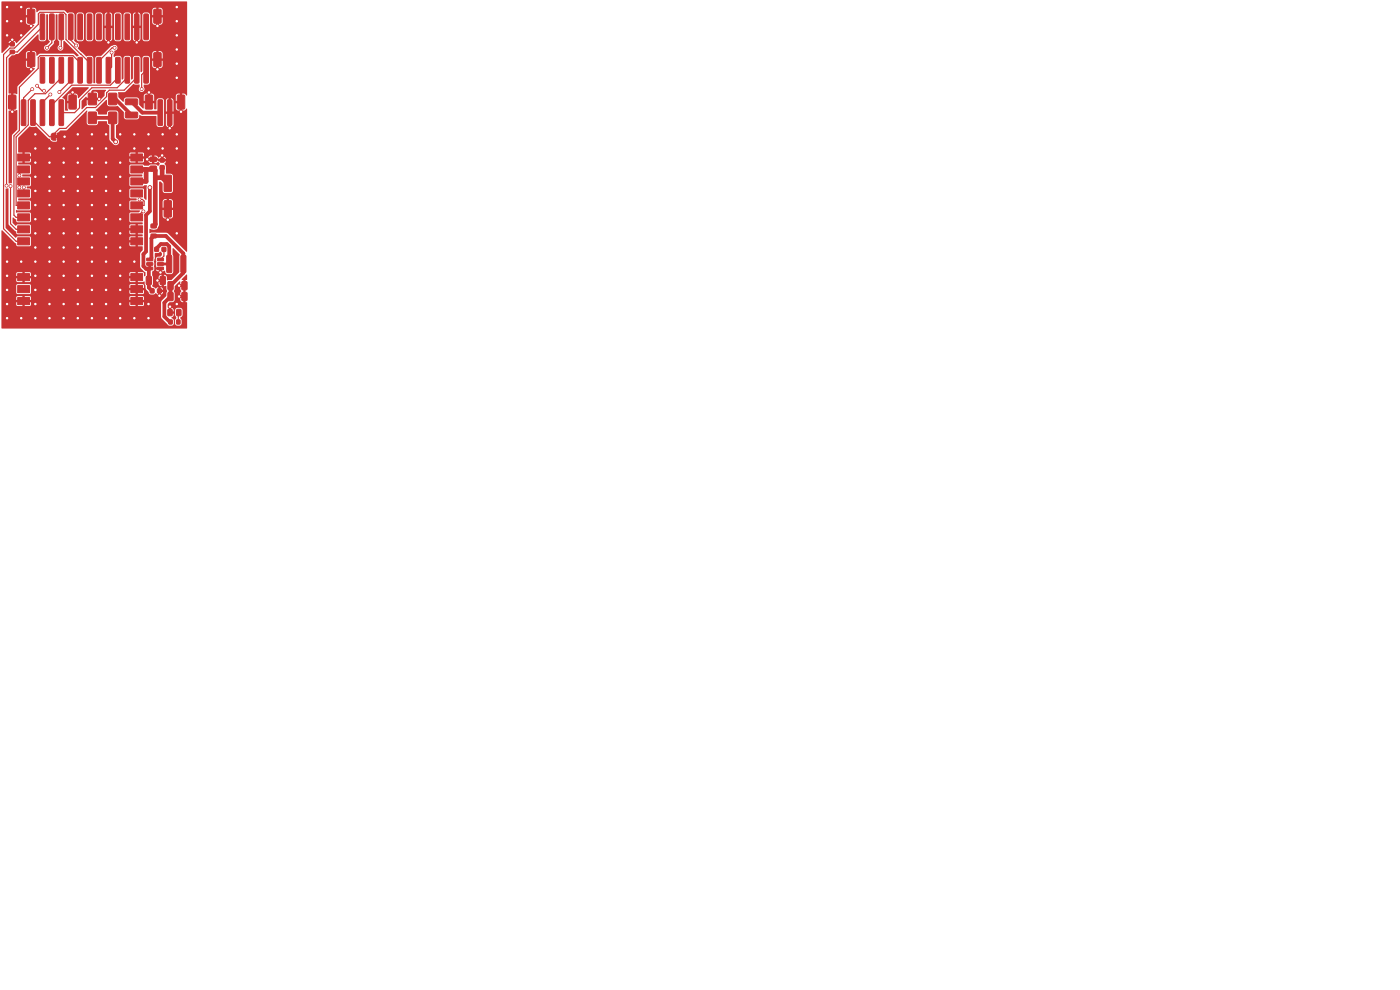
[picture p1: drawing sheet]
<svg xmlns="http://www.w3.org/2000/svg" width="297mm" height="210mm" viewBox="0 0 297 210" stroke-linecap="round" stroke-linejoin="round" font-family="sans-serif">
<path d="M11.8 28.7h.4v.6h-.4z" fill="#c83434"/>
<g fill="#c83434" stroke="#c83434" stroke-width=".21">
<path d="M8.6 3h.6l.3 .2v5l-.3 .3-.5-.1-.2-.2z"/>
<path d="M10.6 3h.6l.3 .2v5l-.3 .3-.5-.1-.2-.2z"/>
<path d="M12.6 3h.7l.2 .2v5l-.2 .3-.6-.1-.2-.2z"/>
<path d="M14.6 3h.6l.3 .2v5l-.3 .3-.5-.1-.2-.2z"/>
<path d="M16.6 3h.6l.3 .2v5l-.3 .3-.5-.1-.2-.2z"/>
<path d="M18.6 3h.6l.3 .2v5l-.3 .3-.5-.1-.2-.2z"/>
<path d="M20.6 3h.6l.3 .2v5l-.3 .3-.5-.1-.2-.2z"/>
<path d="M22.6 3h.6l.3 .2v5l-.3 .3-.5-.1-.2-.2z"/>
<path d="M24.6 3h.7l.2 .2v5l-.2 .3-.6-.1-.2-.2z"/>
<path d="M26.6 3h.7l.2 .2v5l-.2 .3-.6-.1-.2-.2z"/>
<path d="M28.6 3h.6l.3 .2v5l-.3 .3-.5-.1-.2-.2z"/>
<path d="M30.6 3h.6l.3 .2v5l-.3 .3-.5-.1-.2-.2z"/>
<path d="M5.9 2h1.3l.2 .1v2.6l-.2 .2-1.2 .1-.2-.2z"/>
<path d="M32.7 2h1.2l.3 .1v2.6l-.2 .2-1.1 .1-.3-.2z"/>
<path d="M32.1 49.7l1-.1 .1 .8-.2 .1h-.9l-.1-.2z"/>
<path d="M32.1 47.6l1-.1 .1 .7-.2 .2h-.9l-.1-.2z"/>
<path d="M11 28.4l.3-.1h.6v1.5l-.6-.1-.3-.1z"/>
<path d="M12.1 28.3h.7l.3 .3v.7l-.3 .4-.7 .1z"/>
<path d="M35.8 67.9h.7v.8h-.7z"/>
<path d="M37.5 67.9h.7v.8h-.7z"/>
<path d="M8.6 12.2h.6l.3 .2v5l-.3 .3-.5-.1-.2-.2z"/>
<path d="M10.6 12.2h.6l.3 .2v5l-.3 .3-.5-.1-.2-.2z"/>
<path d="M12.6 12.2h.7l.2 .2v5l-.2 .3-.6-.1-.2-.2z"/>
<path d="M14.6 12.2h.6l.3 .2v5l-.3 .3-.5-.1-.2-.2z"/>
<path d="M16.6 12.2h.6l.3 .2v5l-.3 .3-.5-.1-.2-.2z"/>
<path d="M18.6 12.2h.6l.3 .2v5l-.3 .3-.5-.1-.2-.2z"/>
<path d="M20.6 12.2h.6l.3 .2v5l-.3 .3-.5-.1-.2-.2z"/>
<path d="M22.6 12.2h.6l.3 .2v5l-.3 .3-.5-.1-.2-.2z"/>
<path d="M24.6 12.2h.7l.2 .2v5l-.2 .3-.6-.1-.2-.2z"/>
<path d="M26.6 12.2h.7l.2 .2v5l-.2 .3-.6-.1-.2-.2z"/>
<path d="M28.6 12.2h.6l.3 .2v5l-.3 .3-.5-.1-.2-.2z"/>
<path d="M30.6 12.2h.6l.3 .2v5l-.3 .3-.5-.1-.2-.2z"/>
<path d="M5.9 11.2h1.3l.2 .1v2.6l-.2 .2-1.2 .1-.2-.2z"/>
<path d="M32.7 11.2h1.2l.3 .1v2.6l-.2 .2-1.1 .1-.3-.2z"/>
<path d="M2.2 10.7h.8v.7h-.8z"/>
<path d="M2.2 9h.8v.7h-.8z"/>
<path d="M35.4 54.2h.8l.2 .1v3.3l-.1 .2-.7 .1-.2-.2z"/>
<path d="M38.4 54.2h.8l.2 .1v3.3l-.1 .2-.7 .1-.2-.2z"/>
<path d="M35.7 59.8l.8-.1 .2 .2v1.4l-.1 .2h-.8l-.2-.2z"/>
<path d="M38.6 59.8l.8-.1 .3 .2v1.4l-.2 .2h-.7l-.2-.2z"/>
<path d="M35.7 62.1l.8-.1 .2 .2v1.4l-.1 .2h-.8l-.2-.2z"/>
<path d="M38.6 62.1l.8-.1 .3 .2v1.4l-.2 .2h-.7l-.2-.2z"/>
<path d="M23.1 23.8h1.6v2.4h-1.6z"/>
<path d="M23.1 19.8h1.6v2.4h-1.6z"/>
<path d="M31.1 54.8h1.2l.1 .5h-1.2z"/>
<path d="M31.1 55.7h1.2l.1 .5-1.2 .1z"/>
<path d="M31.1 56.7h1.2l.1 .5h-1.2z"/>
<path d="M33.4 56.7h1.2l.1 .5h-1.2z"/>
<path d="M33.4 55.7h1.2l.1 .5-1.2 .1z"/>
<path d="M33.4 54.8h1.2l.1 .5h-1.2z"/>
<path d="M35.6 65.7l.7-.1 .2 .2v1l-.1 .2h-.6l-.2-.2z"/>
<path d="M37.5 65.7l.7-.1 .2 .2v1l-.1 .2h-.6l-.2-.2z"/>
<path d="M33.6 21.2h.6l.3 .2v5l-.3 .3-.5-.1-.2-.2z"/>
<path d="M35.6 21.2h.6l.3 .2v5l-.3 .3-.5-.1-.2-.2z"/>
<path d="M30.9 20.2h1.2l.3 .1v2.6l-.2 .2-1.2 .1-.2-.2z"/>
<path d="M37.7 20.2h1.2l.3 .1v2.6l-.2 .2-1.1 .1-.3-.2z"/>
<path d="M34.9 37.2h1.2l.3 .1v3.1l-.2 .2-1.1 .1-.3-.2z"/>
<path d="M34.9 42.6h1.2l.3 .1v3.1l-.2 .2-1.1 .1-.3-.2z"/>
<path d="M32.8 52.5h.8v.8h-.8z"/>
<path d="M34.4 52.5h.8v.8h-.8z"/>
<path d="M31.9 61.3h.8v.8h-.8z"/>
<path d="M33.4 61.3h.8v.8h-.8z"/>
<path d="M27.8 63.1h2.5v1.5h-2.5z"/>
<path d="M27.8 60.6h2.5v1.5h-2.5z"/>
<path d="M27.8 58h2.5v1.5h-2.5z"/>
<path d="M27.8 50.4h2.5v1.5h-2.5z"/>
<path d="M27.8 47.9h2.5v1.5h-2.5z"/>
<path d="M27.8 45.4h2.5v1.5h-2.5z"/>
<path d="M27.8 42.8h2.5v1.5h-2.5z"/>
<path d="M27.8 40.3h2.5v1.5h-2.5z"/>
<path d="M27.8 37.7h2.5v1.5h-2.5z"/>
<path d="M27.8 35.2h2.5v1.5h-2.5z"/>
<path d="M27.8 32.7h2.5v1.5h-2.5z"/>
<path d="M3.7 32.7h2.5v1.5h-2.5z"/>
<path d="M3.7 35.2h2.5v1.5h-2.5z"/>
<path d="M3.7 37.7h2.5v1.5h-2.5z"/>
<path d="M3.7 40.3h2.5v1.5h-2.5z"/>
<path d="M3.7 42.8h2.5v1.5h-2.5z"/>
<path d="M3.7 45.4h2.5v1.5h-2.5z"/>
<path d="M3.7 47.9h2.5v1.5h-2.5z"/>
<path d="M3.7 50.4h2.5v1.5h-2.5z"/>
<path d="M3.7 58h2.5v1.5h-2.5z"/>
<path d="M3.7 60.6h2.5v1.5h-2.5z"/>
<path d="M3.7 63.1h2.5v1.5h-2.5z"/>
<path d="M31.1 58.7l.8-.1 .2 .2v1.4l-.1 .2h-.8l-.2-.2z"/>
<path d="M34 58.7l.8-.1 .3 .2v1.4l-.2 .2h-.7l-.2-.2z"/>
<path d="M26.6 23.8h2.5l.1 .2v.9l-.2 .1h-2.3l-.1-.2z"/>
<path d="M26.6 21h2.5l.1 .2v.9l-.2 .1h-2.3l-.1-.2z"/>
<path d="M31.8 35.3l1.3-.1 .1 .3v.5l-.2 .2h-1.1l-.1-.2z"/>
<path d="M31.8 33.4l1.3-.1 .1 .3v.5l-.2 .2h-1.1l-.1-.2z"/>
<path d="M34 35.1h.8v.8h-.8z"/>
<path d="M34 33.6h.8v.8h-.8z"/>
<path d="M4.6 21.2h.7l.2 .2v5l-.2 .3-.6-.1-.2-.2z"/>
<path d="M6.6 21.2h.7l.2 .2v5l-.2 .3-.6-.1-.2-.2z"/>
<path d="M8.6 21.2h.6l.3 .2v5l-.3 .3-.5-.1-.2-.2z"/>
<path d="M10.6 21.2h.6l.3 .2v5l-.3 .3-.5-.1-.2-.2z"/>
<path d="M12.6 21.2h.7l.2 .2v5l-.2 .3-.6-.1-.2-.2z"/>
<path d="M1.9 20.2h1.2l.3 .1v2.6l-.2 .2-1.2 .1-.2-.2z"/>
<path d="M14.7 20.2h1.2l.3 .1v2.6l-.2 .2-1.2 .1-.2-.2z"/>
<path d="M18.8 23.8h1.6v2.4h-1.6z"/>
<path d="M18.8 19.8h1.6v2.4h-1.6z"/>
<circle cx="6.8" cy="18.9" r=".3"/>
<circle cx="30.1" cy="18.9" r=".3"/>
<circle cx="4.1" cy="39.8" r=".3"/>
<circle cx="16.1" cy="9.7" r=".3"/>
<circle cx="12.8" cy="10.1" r=".3"/>
<circle cx="4.1" cy="37.2" r=".3"/>
<circle cx="21" cy="21" r=".3"/>
<circle cx="16.5" cy="34.5" r=".3"/>
<circle cx="22.5" cy="52.5" r=".3"/>
<circle cx="10.5" cy="55.5" r=".3"/>
<circle cx="7.5" cy="28.5" r=".3"/>
<circle cx="15.4" cy="19.6" r=".3"/>
<circle cx="19.5" cy="43.5" r=".3"/>
<circle cx="2.6" cy="8.4" r=".3"/>
<circle cx="19.5" cy="37.5" r=".3"/>
<circle cx="16.5" cy="67.5" r=".3"/>
<circle cx="16.5" cy="40.5" r=".3"/>
<circle cx="10.5" cy="61.5" r=".3"/>
<circle cx="37.5" cy="28.5" r=".3"/>
<circle cx="19.5" cy="34.5" r=".3"/>
<circle cx="7.5" cy="49.5" r=".3"/>
<circle cx="22.5" cy="46.5" r=".3"/>
<circle cx="1.5" cy="58.5" r=".3"/>
<circle cx="10.5" cy="37.5" r=".3"/>
<circle cx="13.5" cy="46.5" r=".3"/>
<circle cx="4.5" cy="4.5" r=".3"/>
<circle cx="37.5" cy="10.5" r=".3"/>
<circle cx="19.5" cy="46.5" r=".3"/>
<circle cx="16.5" cy="43.5" r=".3"/>
<circle cx="28.5" cy="55.5" r=".3"/>
<circle cx="7.5" cy="37.5" r=".3"/>
<circle cx="19.5" cy="61.5" r=".3"/>
<circle cx="22.5" cy="34.5" r=".3"/>
<circle cx="16.5" cy="64.5" r=".3"/>
<circle cx="1.5" cy="7.5" r=".3"/>
<circle cx="7.5" cy="43.5" r=".3"/>
<circle cx="22.5" cy="43.5" r=".3"/>
<circle cx="28.5" cy="28.5" r=".3"/>
<circle cx="19.5" cy="55.5" r=".3"/>
<circle cx="4.5" cy="7.5" r=".3"/>
<circle cx="31.2" cy="33.8" r=".3"/>
<circle cx="36.1" cy="65" r=".3"/>
<circle cx="34.5" cy="31.5" r=".3"/>
<circle cx="25.5" cy="52.5" r=".3"/>
<circle cx="13.5" cy="49.5" r=".3"/>
<circle cx="22.5" cy="58.5" r=".3"/>
<circle cx="38" cy="60.6" r=".3"/>
<circle cx="10.5" cy="67.5" r=".3"/>
<circle cx="33.4" cy="5.5" r=".3"/>
<circle cx="37.5" cy="4.5" r=".3"/>
<circle cx="19.5" cy="49.5" r=".3"/>
<circle cx="25.5" cy="37.5" r=".3"/>
<circle cx="1.5" cy="61.5" r=".3"/>
<circle cx="22.5" cy="55.5" r=".3"/>
<circle cx="13.5" cy="52.5" r=".3"/>
<circle cx="16.5" cy="49.5" r=".3"/>
<circle cx="31.5" cy="31.5" r=".3"/>
<circle cx="13.5" cy="34.5" r=".3"/>
<circle cx="13.7" cy="29" r=".3"/>
<circle cx="31.5" cy="28.5" r=".3"/>
<circle cx="7.5" cy="58.5" r=".3"/>
<circle cx="19.5" cy="31.5" r=".3"/>
<circle cx="13.5" cy="55.5" r=".3"/>
<circle cx="22.5" cy="64.5" r=".3"/>
<circle cx="7.5" cy="67.5" r=".3"/>
<circle cx="22.5" cy="31.5" r=".3"/>
<circle cx="10.5" cy="40.5" r=".3"/>
<circle cx="1.5" cy="52.5" r=".3"/>
<circle cx="35.6" cy="46.6" r=".3"/>
<circle cx="25.5" cy="61.5" r=".3"/>
<circle cx="33.4" cy="14.7" r=".3"/>
<circle cx="31.5" cy="64.5" r=".3"/>
<circle cx="22.5" cy="61.5" r=".3"/>
<circle cx="7.5" cy="55.5" r=".3"/>
<circle cx="19.5" cy="64.5" r=".3"/>
<circle cx="38.4" cy="23.7" r=".3"/>
<circle cx="25.5" cy="58.5" r=".3"/>
<circle cx="19.5" cy="52.5" r=".3"/>
<circle cx="7.5" cy="61.5" r=".3"/>
<circle cx="10.5" cy="49.5" r=".3"/>
<circle cx="33.8" cy="62.7" r=".3"/>
<circle cx="1.5" cy="4.5" r=".3"/>
<circle cx="6.6" cy="14.7" r=".3"/>
<circle cx="25.5" cy="34.5" r=".3"/>
<circle cx="4.5" cy="67.5" r=".3"/>
<circle cx="10.5" cy="58.5" r=".3"/>
<circle cx="25.5" cy="49.5" r=".3"/>
<circle cx="10.5" cy="52.5" r=".3"/>
<circle cx="13.5" cy="40.5" r=".3"/>
<circle cx="34" cy="57.8" r=".3"/>
<circle cx="28.5" cy="31.5" r=".3"/>
<circle cx="34.4" cy="33" r=".3"/>
<circle cx="7.5" cy="40.5" r=".3"/>
<circle cx="7.5" cy="31.5" r=".3"/>
<circle cx="29" cy="9" r=".3"/>
<circle cx="31.5" cy="67.5" r=".3"/>
<circle cx="19.5" cy="58.5" r=".3"/>
<circle cx="37.5" cy="16.5" r=".3"/>
<circle cx="25.5" cy="43.5" r=".3"/>
<circle cx="1.5" cy="55.5" r=".3"/>
<circle cx="16.5" cy="31.5" r=".3"/>
<circle cx="10.5" cy="64.5" r=".3"/>
<circle cx="36" cy="27.2" r=".3"/>
<circle cx="22.5" cy="67.5" r=".3"/>
<circle cx="19.5" cy="67.5" r=".3"/>
<circle cx="13.5" cy="31.5" r=".3"/>
<circle cx="10.5" cy="46.5" r=".3"/>
<circle cx="33.4" cy="59.5" r=".3"/>
<circle cx="22.5" cy="40.5" r=".3"/>
<circle cx="13.5" cy="58.5" r=".3"/>
<circle cx="16.5" cy="61.5" r=".3"/>
<circle cx="23" cy="9" r=".3"/>
<circle cx="16.5" cy="55.5" r=".3"/>
<circle cx="16.5" cy="37.5" r=".3"/>
<circle cx="22.5" cy="49.5" r=".3"/>
<circle cx="7.5" cy="46.5" r=".3"/>
<circle cx="37.5" cy="7.5" r=".3"/>
<circle cx="13.5" cy="61.5" r=".3"/>
<circle cx="19.5" cy="28.5" r=".3"/>
<circle cx="37.5" cy="1.5" r=".3"/>
<circle cx="13.5" cy="64.5" r=".3"/>
<circle cx="10.5" cy="34.5" r=".3"/>
<circle cx="1.5" cy="1.5" r=".3"/>
<circle cx="16.5" cy="52.5" r=".3"/>
<circle cx="25.5" cy="64.5" r=".3"/>
<circle cx="1.5" cy="64.5" r=".3"/>
<circle cx="19.5" cy="40.5" r=".3"/>
<circle cx="22.5" cy="28.5" r=".3"/>
<circle cx="25.5" cy="55.5" r=".3"/>
<circle cx="25.5" cy="28.5" r=".3"/>
<circle cx="16.5" cy="58.5" r=".3"/>
<circle cx="7.5" cy="34.5" r=".3"/>
<circle cx="7.5" cy="64.5" r=".3"/>
<circle cx="16.5" cy="28.5" r=".3"/>
<circle cx="37.5" cy="64.5" r=".3"/>
<circle cx="10.5" cy="31.5" r=".3"/>
<circle cx="13.5" cy="43.5" r=".3"/>
<circle cx="25.5" cy="40.5" r=".3"/>
<circle cx="13.5" cy="67.5" r=".3"/>
<circle cx="25.5" cy="46.5" r=".3"/>
<circle cx="37.5" cy="49.5" r=".3"/>
<circle cx="2.6" cy="23.7" r=".3"/>
<circle cx="1.5" cy="67.5" r=".3"/>
<circle cx="34.5" cy="28.5" r=".3"/>
<circle cx="6.6" cy="5.5" r=".3"/>
<circle cx="22.5" cy="37.5" r=".3"/>
<circle cx="25.5" cy="67.5" r=".3"/>
<circle cx="31.6" cy="19.6" r=".3"/>
<circle cx="7.5" cy="52.5" r=".3"/>
<circle cx="10.5" cy="43.5" r=".3"/>
<circle cx="37.5" cy="34.5" r=".3"/>
<circle cx="16.5" cy="46.5" r=".3"/>
<circle cx="4.5" cy="1.5" r=".3"/>
<circle cx="4.5" cy="55.5" r=".3"/>
<circle cx="37.5" cy="31.5" r=".3"/>
<circle cx="13.5" cy="37.5" r=".3"/>
<circle cx="37.5" cy="13.5" r=".3"/>
<circle cx="38" cy="62.9" r=".3"/>
<circle cx="28.5" cy="67.5" r=".3"/>
<circle cx="23.7" cy="11.1" r=".3"/>
<circle cx="9.3" cy="19.3" r=".3"/>
<circle cx="10.7" cy="20" r=".3"/>
<circle cx="7.9" cy="18.2" r=".3"/>
<circle cx="9.9" cy="10.1" r=".3"/>
<circle cx="5.1" cy="39.8" r=".3"/>
<circle cx="30.4" cy="44.8" r=".3"/>
<circle cx="24.3" cy="10.1" r=".3"/>
<circle cx="2.2" cy="39.5" r=".3"/>
<circle cx="12.6" cy="19.5" r=".3"/>
<circle cx="1.4" cy="39.4" r=".3"/>
<circle cx="29.6" cy="42.3" r=".3"/>
<circle cx="31.8" cy="39.8" r=".4"/>
<circle cx="24.6" cy="30.1" r=".4"/>
</g>
<path d="M29 36h3.2l.3-.3 .4 .4v11.5l-.3 .3M31 36v2.5h-2M32.9 37.7h1.5M34.4 35.5v2.2M34.4 37.7l1.2 1.2" fill="none" stroke="#c83434" stroke-width="1"/>
<g fill="none" stroke="#c83434" stroke-width=".25">
<path d="M6.8 18.9l-1.8 1.9v3.1M7.9 18.2l1 1.1h.4M9 5.7l-5.3 5.3h-1.1l-1.2 1.2v27.2M11 5.7v3.4l-1.1 1M13 5.7v4.3l-.2 .1M13 14.9v1.6l-3.4 3.4h-2.2l-1.4 1.4v5.2l-2.6 2.6v14.5h1.6M15 5.7v2.8l1.1 1.2M15 14.9v2.2l-2.4 2.4M17 14.9v-1.6l-1.5-1.5h-7l-.4 .4v2.3l-4 4v9.2l-1.1 1.1v16.8l.4 .5h1.6M19 14.9v-1.6l-5-4.9v-5.3l-.5-.5h-5l-.4 .3v2.3l-5 5h-1l-1.3 1.4v36.9l2.6 2.7h1.6M23.7 11.1v3.1l-.7 .7M24.3 10.1h-.5l-2.8 2.8v2"/>
<path d="M25 14.9v1.6l-1.6 1.6h-8.2l-4.2 4.2v1.6M27 14.9v1.6l-2.1 2.1h-5.4l-2.6 2.6v1.7l-1.1 1h-2.8M29 14.9v1.6l-2.7 2.6h-3.1l-.6 .6v.8l-2.3 2.3h-1.9l-4.4 4.4h-1.4l-1.3 1.3v.5h-.8l-3.5-3.5v-1.6M31 14.9l-.9 .9v3.1M2.2 39.5v8l1.2 1.2h1.6M5 36l-.9 .8v.4M5 38.5l-.9 .9v.4M5.1 39.8l-.1 1.2M10.7 20l-1.7 1.7v2.2M29.6 42.3h.6l.4 .4v.9h-1.6M30.4 44.8l-1.4 1.3M34.8 52.9v1.4l-.8 .8"/>
<path d="M37.9 66.3l-.1 2"/>
</g>
<path d="M19.6 25h4.3v4.4l.7 .7M23.9 21h.6l3.4 3.4M27.9 21.6l2.3 2.3h3.8M31.8 39.8v5l-.8 .8v7.8l-.6 .5v2.6l.6 .5h.8M31.6 57v4l.7 .7M32.1 54.7v-4.2l.5-.4h2.6l3.7 3.7v4.1l-2.7 2.7v2.3l-1.3 1.3v2.9l1.3 1.2M33.2 52.9v-.2l.9-.9h1.3l.5 .5v3.7" fill="none" stroke="#c83434" stroke-width=".8"/>
<path d="M31.8 56v1M32.1 54.7l-.3 .4M34 56h1.9" fill="none" stroke="#c83434" stroke-width=".6"/>
<g fill="none" stroke="#c83434" stroke-width=".5">
<path d="M2.6 8.4v1M6.6 3.5v2M6.6 12.7v2M15.4 19.6v2.1M23 5.7v3.3M29 5.7v3.3M31.6 19.6v2.1M33.4 3.5v2M33.4 12.7v2M2.6 21.7v2M12.6 29h1.1M19.6 21h1.4"/>
<path d="M31.2 33.8h1.3M34.4 33v1M36 23.9v3.3M38.4 21.7v2M33.4 59.5h1.1M34 57v.8M35.6 44.3v2.3M33.8 61.7v1M36.1 65.1v1.2M38 62.9h1.1M38 60.6h1.1"/>
</g>
<g fill="#c83434">
<path d="M.3 .4h39.4v19.8h-.2l-.4-.3h-.5v3.6l.6-.1 .4-.4 .1 .2v30.2h-.2l-4-4-3.3-.1-.4 .2-.1-.8 .2-.1a1.18 1.18 0 0 0 1.2 0 1.18 1.18 0 0 0 .6-1.1v-1.7h.8l.2 .4 .3 .2 1.3-.1 .4-.5v-1.2h-.9v1.8h-.4v-1.8h-.9v1.2h-.8v-3h.8v1.3h2.2v-1.4l-.3-.4h-.6v1.8h-.4v-1.8h-.6l-.3 .5h-.8v-4.2l.4-.1 .4 .5v1.4l.2 .4 .3 .2 1.4-.1 .3-.5v-3l-.4-.5-1.1-.1v-1.6l-.3-.5 .3-.5h-1.6l-.1-.1h-.7v.5h.3a.42 .42 0 0 1 .7-.2 .42 .42 0 0 1 0 .7 .42 .42 0 0 1-.7-.2h-1.1l-.5 .2h-.9l-.3-.2h-2.6l-.3 .3v1.5l.2 .3h2.5l.1 .1-.1 .3-2.5 .1-.2 .2 .1 1.7 .2 .1h2.6l.3-.2h.5l.1 .1-.2 3-.5-.4 .1-1.8-.2-.2h-2.7l-.3 .2 .1 1.8 1.5 .2-.1 .3h-1.2l-.2 .1v1.9l.2 .1h1.9l.1 .2-.3 .3h-1.8l-.2 .2 .1 1.6 .2 .3h2.5l.1 .1-.1 .3h-1v2.1h1l.1 .1-.1 .3h-1v2.1l1.1 .1v.8l-.6 .7v2.7l.2 .4 1 .9v.6l-.3 .2-.1-.6-.2-.3h-1.1v2.1h1.1l.3-.1 .3 1.5 .8 1.1 .3 .2 .8-.1a.3 .3 0 0 1 .2-.2 .3 .3 0 0 1 .3 .2l.8 .1 .3-.2 .2-.3h-.5v.5h-.5v-1l1-.1-.4-.5h-.1v.6h-.5v-.6l-.4 .2a.36 .36 0 0 1-.6-.2h-.1a.42 .42 0 0 1 0-.7h1.1l.2 .3 .5 .2v-.9h-.7v.4h-1.1v-1.4h1.1v.5h.7v-1l-.5 .2-.2 .3h-1.1l-.2-.4v-.8l.4-.4h.4l.2 .3 .5 .1v-.4h-1.1l-.1-.7 .2-2.8 .9-.1a.33 .33 0 0 1 .4-.2 .33 .33 0 0 1 .2 .3v.5l-.2 .2-.7 .1-.3 .2v2h.9v.3h.3v.6l.7-.2 .2 .6 .4 .2 .7-.1 .4-.4-.1-5h.2l1.3 1.3-.1 3.8-1.6 1.6-.9 .1-.2-.9-.5-.3v2.4h.5l.2 1.1-.2 1-1.1 1.2v3.2l.1 .4 1.3 1.3 .9 .2a.83 .83 0 0 0 .4-1.1h.2v.7l.3 .3 .7 .1 .4-.3v-.9l-.2-.5 .4-.5v-1.1l-.1-.3-.9-.2-.5 .3-.1 1.2 .3 .7-.3 .5h-.2l-.5-.6a.73 .73 0 0 0 .4-.8l-.7-.1v-.2l-.3-.1v-.1h1a.58 .58 0 0 0-.5-.8v.8h-.5v-.8l-.2-.1v-.7l.4-.4 .8-.1 .3-.4h1.1l.2 .3 .5 .2v-.9h-.7v.4h-1.1v-1.4l-.2-.5 .2-.4h1.1l.3 .5-.2 .3-.1 .6h.7v-1.8h-.7v.4h-1.1v-.5l1-1.1 .2 .1-.1 .6h.7v-1h-.3v-.2l1-1 .1 1.1-.3 .1v4.7l.3 .1-.1 5.5h-39.2l-.1-.1v-4.9h3.2l.2 .2h2.6l.2-.2h21l.2 .2h2.6l.2-.2v-.6h-1.3v.8h-.5v-.8h-1.2v.6h-20.9v-.6h-1.3v.8h-.6v-.8h-1.2v.6h-3.2v-1.6h3.1v.5h3.1v-.5h21v.5h3v-.5l-.2-.3h-1.1v.8h-.5v-.8h-1l-.2 .3h-21l-.2-.3h-1v.8h-.6v-.8h-1l-.3 .3h-3.1v-2.6h3.1l.1 1.6 .2 .3h2.6l.3-.3h20.9l.2 .3h2.6l.2-.3v-.5h-1.3v.8h-.5v-.8h-1.2v.5h-20.9v-1.6h20.9v.6h3v-.6l-.2-.2h-1.1v.8h-.5v-.8h-1l-.2 .2h-20.9l-.3-.2h-2.6l-.3 .2h-3.1v-.9h3.2l.2 .2h2.6l.2-.2h21l.2 .2h1v-.8h-1.2v.6h-20.9v-.6h-1.3v.8h-.6v-.8h-1.2v.6h-3.2v-1.6h3.1v.5h3.1v-.5h21v.5h1.2v-.8h-1l-.2 .3h-21l-.2-.3h-1v.8h-.6v-.8h-1l-.3 .3h-3.1l.1-9.1 3 2.7 .1 .5 .2 .1h2.6l.3-.2h20.9l.2 .2h1v-.8h-1.2v.6h-20.9v-.8v-.8h20.9v.5h1.2v-.8h-1l-.2 .3h-20.9l-.3-.3h-2.6l-.4 .3-2.1-2.1v-8.2l.1-.1 .4-.1 .1 .2v7.4l1.6 1.6 .1 .5 .2 .1h2.6l.3-.3h20.9l.2 .3h1v-.8h-1.2v.5h-20.9v-.8v-.7h20.9v.5h1.2v-.8h-1l-.2 .3h-20.9l-.3-.3h-2.6l-.4 .3-.6-.6v-1.2l.7 .5 .1 .4 .2 .2h2.6l.3-.3v-1.6l-.2-.2h-2.9l-.1-.1 .1-.4h2.8l.3-.2v-1.6l-.2-.2-2.4-.1-.2-.1 .2-.3h2.3l.2-.2v-1.8l-.8-.3v-.2l.6-.1 .2-.2v-1.6l-.2-.3h-1.5l-.1-.1 .1-.3h1.5l.2-.1v-1.8l-.2-.2h-2.3l-.1-.4h2.4l.2-.3h21l.2 .3h2.6l.2-.4h1l.3 .4 .4 .1v-.5h-1.7v-.4h-1.3v.8h-.5v-.8h-1.2v.5h-20.9v-.5h-1.3v.8h-.6v-1h26.8l3.7 .2-.4-.5h-.2v.5h-.5v-.5l-.5 .3a.75 .75 0 0 0-.8-.5v.6h-.6v-.6l-.4 .1-.3 .4h-26.8v-.3h1.8v-.6h21v.6h3v-.6l-.2-.2h-1.1v.8h-.5v-.8h-1l-.2 .2h-21l-.2-.2h-1v.8h-.6v-.8l-.8-.1v-3.1l2.4-2.4 .4 .2 1-.2 3.1 3.1 .4 .1 .6 .1 .3-.2 .1-1.6 .6-.6 1.4-.1 4.2-4.2 .2 .2-.2 .4 .1 2.3 .3 .2 1.5 .1a.74 .74 0 0 0 .6-.9l1.8 .1a.84 .84 0 0 0 .5 .9v2.9l.8 .9a.7 .7 0 0 0 1 .1 .7 .7 0 0 0 0-1l-.4-.5v-2.4l.5-.6v-2.2l-.4-.4h-1.5a.83 .83 0 0 0-.6 .8l-1.8-.1a.83 .83 0 0 0-.5-.8l2.3-2.2 .1 .9 .3 .4h2l1.3 1.3v1.1l.3 .4h2.4a.76 .76 0 0 0 .6-.9l.5 .2h3l.1 1.9 .3 .4h.9l.4-.5h.4l.3 .5h.9l.4-.4v-2.3h-.6v2.8h-.5v-2.8h-.5v2.2h-.4v-5h.4v2.3h1.6v-.8h.5l.3 .5 .5 .1v-1.6h-.8v1h-.5v-1.6l-.2-.3-.4-.1v2.8h-.5v-2.8l-.3 .1-.2 .4h-.4l-.4-.5h-.8l-.2 .1-.2 .4v1.7l-.4 .1-.1-.1v-1.2h-2.2v1l-.1 .1-.9-.8v-1.1l-.3-.4h-2.5a.62 .62 0 0 0-.4 .8l-.2 .1-1-1v-.2h5.4v1h2.2v-1h4.6v1h.8v-1.5h-.5l-.3 .5h-4.6l-.3-.5h-.6v1.5h-.5v-1.5h-.5l-.3 .5h-5.4v-.8l1.4-.1 1.8-1.7 .4 .2 .8-.1 .1 .5a.62 .62 0 0 0 0 .9 .62 .62 0 0 0 .9 0 .62 .62 0 0 0 0-.9v-.5h.9l.4-.4v-3.6h.5l.4 .5h1.4l.4-.4v-1.1h-.9v1.6h-.5v-1.6h-.8v1h-.5l-.1-1.8-.3-.2h-.9l-.3 .5v2.6l-.3 .3-.2-3.2-.3-.2h-.9l-.3 .5v4.2l-.3 .3-.1-4.6-.4-.4h-.9l-.3 .5v4.2l-.3 .3-.1-4.6-.5-.5-.7 .1-.4 .2-.1-.5 .1-.2h8.1v1h2.2v-1l-.2-.4-.7-.1v1.5h-.5v-1.5h-.5l-.3 .5h-8.1l.1-.6a.65 .65 0 0 0 .5-1 .65 .65 0 0 0-1.1-.1l-2.2 2.1-.9 .1-.3 .2-.1 5.4-.1 .1-.3-.1-.1-5.4-.4-.3-1 .2-1.8-1.7v-.2a.63 .63 0 0 0 .2-.7 .63 .63 0 0 0-.6-.4l-.4-.4 .1-5.4h.4v5.1l.5 .5 .7-.1 .4-.4v-5.1h.4v5.1l.5 .5 .7-.1 .4-.4v-5.1h.4v5.1l.5 .5 .8-.1 .3-.5h.4l.2 .4 .3 .2 .7-.1 .4-.4v-2.3h-.6v2.8h-.4v-2.8h-.6v2.2h-.4v-5h.4v2.3h1.6v-2.3h.4v5l.2 .4 .3 .2 .7-.1 .4-.4v-5.1h.4v5.1l.5 .5 .8-.1 .3-.5h.4l.2 .4 .3 .2 .7-.1 .4-.4v-2.3h-.6v2.8h-.5v-2.8h-.5v2.2h-.4v-5h.4v2.3h1.6v-2.3h.4v5l.2 .4 .3 .2 .7-.1 .4-.4v-3.6h.5l.4 .5h1.4l.4-.4v-1.1h-.9v1.6h-.5v-1.6h-.8v1h-.5v-1.5l-.2-.4-.2-.1h-.8l-.4 .5h-.4l-.2-.4-.4-.1v2.8h-.5v-2.8l-.3 .1-.2 .4h-.4l-.2-.4-.3-.2-.8 .1-.3 .5h-.4l-.4-.5h-.8l-.4 .5h-.4l-.2-.4-.4-.1v2.8h-.4v-2.8l-.4 .1-.2 .4h-.4l-.2-.4-.3-.2-.8 .1-.3 .5h-.4l-.4-.5h-.8l-.4 .5h-.4l-.3-.5-.8-.1-.3 .2-.2 .4h-.4l-.3-.5-1.2 .1-.7-.6h-5.2l-.5 .4-.2-.4h24.6v1h2.2v-1.1l-.3-.4h-.6v1.5h-.5v-1.5h-.5l-.3 .5h-24.6l-.3-.5h-.6v3.6h.4v.2l-3.6 3.6-.8-.4v.6l-.2 .1-.1 .2h-.7v.3l-1.3 1.3-.2-.1v-2h2v-.4l-.3 .1-.2 .3h-1.5v-4.4h5.2l.3 .5 .5 .1v-1.6h-.8v1h-5.2v-2.5h5.2v1h.8v-1.5h-.5l-.3 .5h-5.2z"/>
<path d="M9.8 3.1l.4 .1v5l.4 .6-.6 .7a.62 .62 0 0 0-.7 .6 .62 .62 0 0 0 .7 .7 .62 .62 0 0 0 .6-.7l.7-.8 .1-.6 .4-.4v-5.1l.1-.2 .3 .2v5l.4 .6v.7a.62 .62 0 0 0-.4 .8 .62 .62 0 0 0 .7 .4 .62 .62 0 0 0 .5-.6v-1.3l.2-.1 3.1 3.1-.4 .2-.8-.6h-7l-.6 .4-.2-.1a.67 .67 0 0 0-.1-.7 .67 .67 0 0 0-.8-.1v3.6h.5l.1 .1-3.6 3.6-.1 1.7h-.9v3.6l.8-.2 .1 .1v4l-1.2 1.4v10l-.6 .1-.1-.1v-15.2l.5-.1v-3.6l-.5-.2v-5.8h3.7l.3 .5 .5 .1v-1.6h-.8v1h-3.7v-1.4l.7-.8h.5l.4-.2 .5-.1h1.6v1h.8v-1.5h-.5l-.3 .5h-1.6l4.1-4.1 .2 .1v.9l.2 .3 .3 .2 .9-.2 .2-.4z"/>
<path d="M13.5 20.4h.8v1h.8v-1.5h-.5l-.3 .5h-.8l1.9-1.9h3.4v.2l-2.1 2.1-.2-.1a.67 .67 0 0 0-.2-.7 .67 .67 0 0 0-.6-.1l-.1 1.7-.2 .1-.1 .2h-1v1l.2 .4-.2 .2-.5-.1v-2.1l-.6-.5z"/>
<path d="M19.6 19.1l2.8-.1 .1 .2-.3 .3v.8l-1.2 1.2h-.2v-.2h-2.4v.7a.27 .27 0 0 1 0 .3 .27 .27 0 0 1-.3 .2l-.6 .6h-.2v-1.7l.9-.9h.2v.3h2.4v-.9l-.5-.4h-.5v1.3h-.5v-1.4z"/>
</g>
<g fill="#fff" stroke="#fff" stroke-width=".21">
<circle cx="6.8" cy="18.9" r=".15"/>
<circle cx="30.1" cy="18.9" r=".15"/>
<circle cx="4.1" cy="39.8" r=".15"/>
<circle cx="16.1" cy="9.7" r=".15"/>
<circle cx="12.8" cy="10.1" r=".15"/>
<circle cx="4.1" cy="37.2" r=".15"/>
<circle cx="21" cy="21" r=".15"/>
<circle cx="16.5" cy="34.5" r=".15"/>
<circle cx="22.5" cy="52.5" r=".15"/>
<circle cx="10.5" cy="55.5" r=".15"/>
<circle cx="7.5" cy="28.5" r=".15"/>
<circle cx="15.4" cy="19.6" r=".15"/>
<circle cx="19.5" cy="43.5" r=".15"/>
<circle cx="2.6" cy="8.4" r=".15"/>
<circle cx="19.5" cy="37.5" r=".15"/>
<circle cx="16.5" cy="67.5" r=".15"/>
<circle cx="16.5" cy="40.5" r=".15"/>
<circle cx="10.5" cy="61.5" r=".15"/>
<circle cx="37.5" cy="28.5" r=".15"/>
<circle cx="19.5" cy="34.5" r=".15"/>
<circle cx="7.5" cy="49.5" r=".15"/>
<circle cx="22.5" cy="46.5" r=".15"/>
<circle cx="1.5" cy="58.5" r=".15"/>
<circle cx="10.5" cy="37.5" r=".15"/>
<circle cx="13.5" cy="46.5" r=".15"/>
<circle cx="4.5" cy="4.5" r=".15"/>
<circle cx="37.5" cy="10.5" r=".15"/>
<circle cx="19.5" cy="46.5" r=".15"/>
<circle cx="16.5" cy="43.5" r=".15"/>
<circle cx="28.5" cy="55.5" r=".15"/>
<circle cx="7.5" cy="37.5" r=".15"/>
<circle cx="19.5" cy="61.5" r=".15"/>
<circle cx="22.5" cy="34.5" r=".15"/>
<circle cx="16.5" cy="64.5" r=".15"/>
<circle cx="1.5" cy="7.5" r=".15"/>
<circle cx="7.5" cy="43.5" r=".15"/>
<circle cx="22.5" cy="43.5" r=".15"/>
<circle cx="28.5" cy="28.5" r=".15"/>
<circle cx="19.5" cy="55.5" r=".15"/>
<circle cx="4.5" cy="7.5" r=".15"/>
<circle cx="31.2" cy="33.8" r=".15"/>
<circle cx="36.1" cy="65.1" r=".15"/>
<circle cx="34.5" cy="31.5" r=".15"/>
<circle cx="25.5" cy="52.5" r=".15"/>
<circle cx="13.5" cy="49.5" r=".15"/>
<circle cx="22.5" cy="58.5" r=".15"/>
<circle cx="38" cy="60.6" r=".15"/>
<circle cx="10.5" cy="67.5" r=".15"/>
<circle cx="33.4" cy="5.5" r=".15"/>
<circle cx="37.5" cy="4.5" r=".15"/>
<circle cx="19.5" cy="49.5" r=".15"/>
<circle cx="25.5" cy="37.5" r=".15"/>
<circle cx="1.5" cy="61.5" r=".15"/>
<circle cx="22.5" cy="55.5" r=".15"/>
<circle cx="13.5" cy="52.5" r=".15"/>
<circle cx="16.5" cy="49.5" r=".15"/>
<circle cx="31.5" cy="31.5" r=".15"/>
<circle cx="13.5" cy="34.5" r=".15"/>
<circle cx="13.7" cy="29" r=".15"/>
<circle cx="31.5" cy="28.5" r=".15"/>
<circle cx="7.5" cy="58.5" r=".15"/>
<circle cx="19.5" cy="31.5" r=".15"/>
<circle cx="13.5" cy="55.5" r=".15"/>
<circle cx="22.5" cy="64.5" r=".15"/>
<circle cx="7.5" cy="67.5" r=".15"/>
<circle cx="22.5" cy="31.5" r=".15"/>
<circle cx="10.5" cy="40.5" r=".15"/>
<circle cx="1.5" cy="52.5" r=".15"/>
<circle cx="35.6" cy="46.6" r=".15"/>
<circle cx="25.5" cy="61.5" r=".15"/>
<circle cx="33.4" cy="14.7" r=".15"/>
<circle cx="31.5" cy="64.5" r=".15"/>
<circle cx="22.5" cy="61.5" r=".15"/>
<circle cx="7.5" cy="55.5" r=".15"/>
<circle cx="19.5" cy="64.5" r=".15"/>
<circle cx="38.4" cy="23.7" r=".15"/>
<circle cx="25.5" cy="58.5" r=".15"/>
<circle cx="19.5" cy="52.5" r=".15"/>
<circle cx="7.5" cy="61.5" r=".15"/>
<circle cx="10.5" cy="49.5" r=".15"/>
<circle cx="33.8" cy="62.7" r=".15"/>
<circle cx="1.5" cy="4.5" r=".15"/>
<circle cx="6.6" cy="14.7" r=".15"/>
<circle cx="25.5" cy="34.5" r=".15"/>
<circle cx="4.5" cy="67.5" r=".15"/>
<circle cx="10.5" cy="58.5" r=".15"/>
<circle cx="25.5" cy="49.5" r=".15"/>
<circle cx="10.5" cy="52.5" r=".15"/>
<circle cx="13.5" cy="40.5" r=".15"/>
<circle cx="34" cy="57.8" r=".15"/>
<circle cx="28.5" cy="31.5" r=".15"/>
<circle cx="34.4" cy="33" r=".15"/>
<circle cx="7.5" cy="40.5" r=".15"/>
<circle cx="7.5" cy="31.5" r=".15"/>
<circle cx="29" cy="9" r=".15"/>
<circle cx="31.5" cy="67.5" r=".15"/>
<circle cx="19.5" cy="58.5" r=".15"/>
<circle cx="37.5" cy="16.5" r=".15"/>
<circle cx="25.5" cy="43.5" r=".15"/>
<circle cx="1.5" cy="55.5" r=".15"/>
<circle cx="16.5" cy="31.5" r=".15"/>
<circle cx="10.5" cy="64.5" r=".15"/>
<circle cx="36" cy="27.2" r=".15"/>
<circle cx="22.5" cy="67.5" r=".15"/>
<circle cx="19.5" cy="67.5" r=".15"/>
<circle cx="13.5" cy="31.5" r=".15"/>
<circle cx="10.5" cy="46.5" r=".15"/>
<circle cx="33.4" cy="59.5" r=".15"/>
<circle cx="22.5" cy="40.5" r=".15"/>
<circle cx="13.5" cy="58.5" r=".15"/>
<circle cx="16.5" cy="61.5" r=".15"/>
<circle cx="23" cy="9" r=".15"/>
<circle cx="16.5" cy="55.5" r=".15"/>
<circle cx="16.5" cy="37.5" r=".15"/>
<circle cx="22.5" cy="49.5" r=".15"/>
<circle cx="7.5" cy="46.5" r=".15"/>
<circle cx="37.5" cy="7.5" r=".15"/>
<circle cx="13.5" cy="61.5" r=".15"/>
<circle cx="19.5" cy="28.5" r=".15"/>
<circle cx="37.5" cy="1.5" r=".15"/>
<circle cx="13.5" cy="64.5" r=".15"/>
<circle cx="10.5" cy="34.5" r=".15"/>
<circle cx="1.5" cy="1.5" r=".15"/>
<circle cx="16.5" cy="52.5" r=".15"/>
<circle cx="25.5" cy="64.5" r=".15"/>
<circle cx="1.5" cy="64.5" r=".15"/>
<circle cx="19.5" cy="40.5" r=".15"/>
<circle cx="22.5" cy="28.5" r=".15"/>
<circle cx="25.5" cy="55.5" r=".15"/>
<circle cx="25.5" cy="28.5" r=".15"/>
<circle cx="16.5" cy="58.5" r=".15"/>
<circle cx="7.5" cy="34.5" r=".15"/>
<circle cx="7.5" cy="64.5" r=".15"/>
<circle cx="16.5" cy="28.5" r=".15"/>
<circle cx="37.5" cy="64.5" r=".15"/>
<circle cx="10.5" cy="31.5" r=".15"/>
<circle cx="13.5" cy="43.5" r=".15"/>
<circle cx="25.5" cy="40.5" r=".15"/>
<circle cx="13.5" cy="67.5" r=".15"/>
<circle cx="25.5" cy="46.5" r=".15"/>
<circle cx="37.5" cy="49.5" r=".15"/>
<circle cx="2.6" cy="23.7" r=".15"/>
<circle cx="1.5" cy="67.5" r=".15"/>
<circle cx="34.5" cy="28.5" r=".15"/>
<circle cx="6.6" cy="5.5" r=".15"/>
<circle cx="22.5" cy="37.5" r=".15"/>
<circle cx="25.5" cy="67.5" r=".15"/>
<circle cx="31.6" cy="19.6" r=".15"/>
<circle cx="7.5" cy="52.5" r=".15"/>
<circle cx="10.5" cy="43.5" r=".15"/>
<circle cx="37.5" cy="34.5" r=".15"/>
<circle cx="16.5" cy="46.5" r=".15"/>
<circle cx="4.5" cy="1.5" r=".15"/>
<circle cx="4.5" cy="55.5" r=".15"/>
<circle cx="37.5" cy="31.5" r=".15"/>
<circle cx="13.5" cy="37.5" r=".15"/>
<circle cx="37.5" cy="13.5" r=".15"/>
<circle cx="38" cy="62.9" r=".15"/>
<circle cx="28.5" cy="67.5" r=".15"/>
<circle cx="23.7" cy="11.1" r=".15"/>
<circle cx="9.3" cy="19.3" r=".15"/>
<circle cx="10.7" cy="20" r=".15"/>
<circle cx="7.9" cy="18.2" r=".15"/>
<circle cx="9.9" cy="10.1" r=".15"/>
<circle cx="5.1" cy="39.8" r=".15"/>
<circle cx="30.4" cy="44.8" r=".15"/>
<circle cx="24.3" cy="10.1" r=".15"/>
<circle cx="2.2" cy="39.5" r=".15"/>
<circle cx="12.6" cy="19.5" r=".15"/>
<circle cx="1.4" cy="39.4" r=".15"/>
<circle cx="29.6" cy="42.3" r=".15"/>
<circle cx="31.8" cy="39.8" r=".2"/>
<circle cx="24.6" cy="30.1" r=".2"/>
</g>
</svg>
